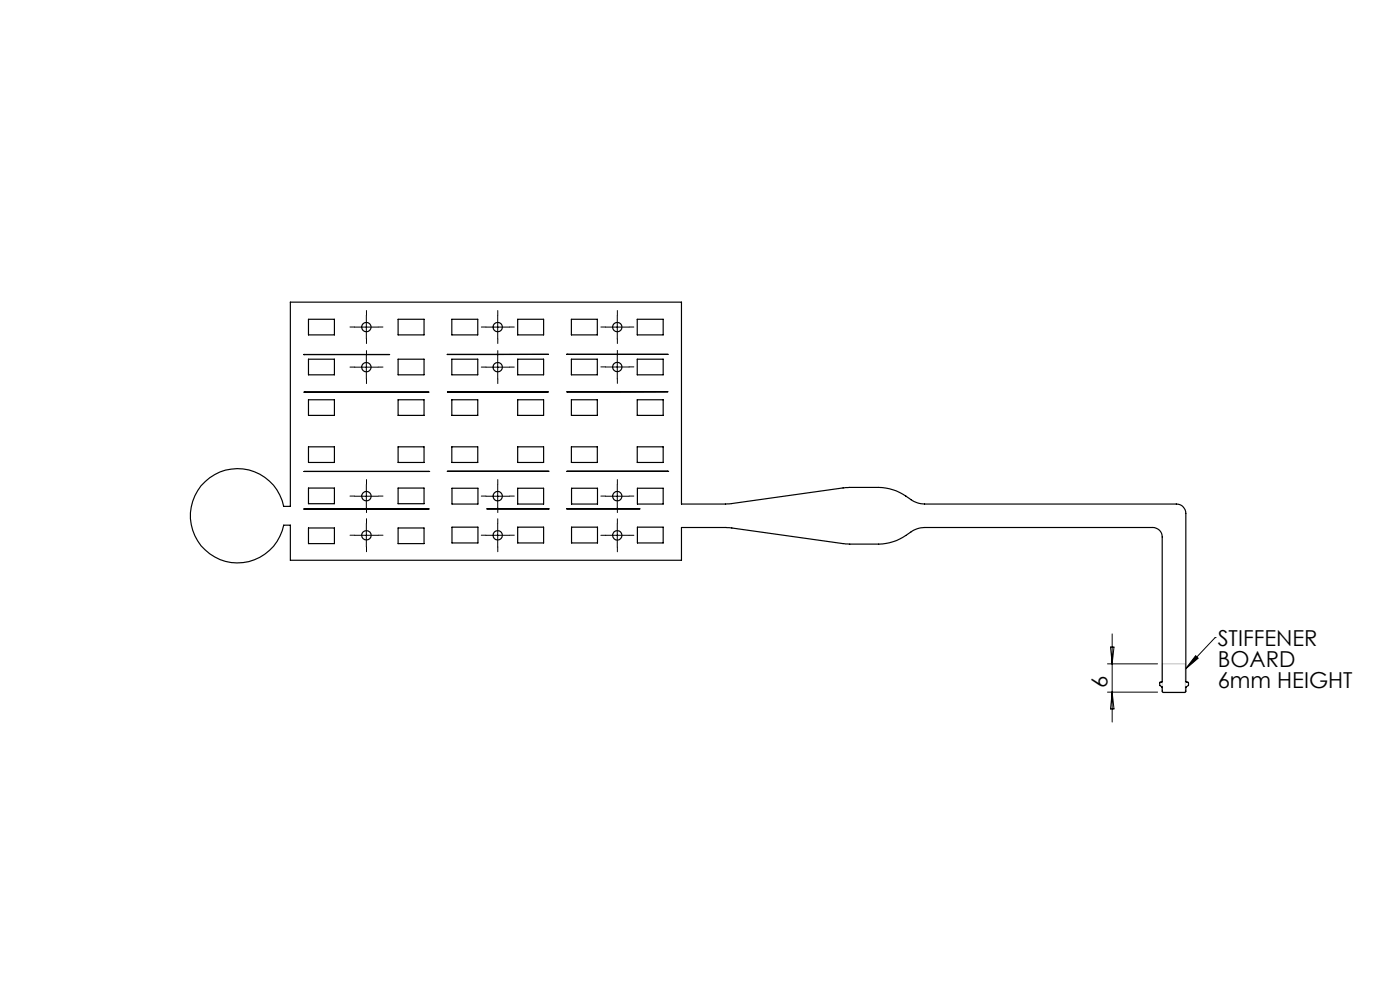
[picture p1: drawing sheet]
<svg xmlns="http://www.w3.org/2000/svg" width="297mm" height="210mm" viewBox="0 0 297 210" stroke-linecap="round" stroke-linejoin="round" font-family="sans-serif">
<defs><g id="words">
<g font-size="4.7">
<text x="258.3" y="137">STIFFENER</text>
<text x="258.3" y="141.5">BOARD</text>
<text x="235" y="145.9" transform="rotate(-90 235 145.9)">6</text>
<text x="258.3" y="146">6mm HEIGHT</text>
</g>
</g></defs>
<g fill="none" stroke="#000" stroke-width=".21">
<path d="M75.2 69.4h5M75.2 77.9h5M77.7 66.9v5M77.7 75.4v5M103.1 69.4h5M103.1 77.9h5M105.6 66.9v5M105.6 75.4v5M128.4 77.8h5.1M128.4 69.4h5.1M131 66.9v5M131 75.3v5.1"/>
<path d="M75.2 113.6h5M75.2 105.3h5M77.7 102.8v4.9M77.7 111v5.1M103.1 113.6h5M103.1 105.3h5M105.6 102.8v4.9M105.6 111v5.1M128.4 113.6h5.1M128.4 105.3h5.1M131 102.8v4.9M131 111.1v5"/>
<path d="M235.6 137.3h.7l-.4 3.5zM235.9 134.5v18.7M253.6 139.1l.6 .5-2.7 2.3zM257.8 135.2h.1M257.8 135.2l-6.3 6.7M234.9 140.8h10.7M234.9 146.8h10.7M235.9 146.8l.4 3.6h-.7z"/>
</g>
<g fill="none" stroke="#000" stroke-width=".21" stroke-dasharray="15.2 1.3 1.3 1.3">
<path d="M75.2 69.4h-1M75.2 77.9h-1M77.7 66.9v-1M77.7 71.9v1M77.7 75.4v-1M80.2 69.4h1M80.2 77.9h1M103.1 69.4h-1M103.1 77.9h-1M105.6 66.9v-1M105.6 71.9v1M105.6 75.4v-1"/>
<path d="M108.1 69.4h1M108.1 77.9h1M128.5 77.8h-1M128.5 69.4h-1M131 75.3v-1M131 66.9v-1M131 71.9v1M133.5 77.8h1M133.5 69.4h1M77.7 80.4v1M105.6 80.4v1M131 80.3v1"/>
<path d="M75.3 113.5h-1M75.3 105.2h-1M77.8 111v-1M77.8 116v1M77.8 102.7v-1M77.8 107.7v1M80.3 113.5h1M80.3 105.2h1M103.1 113.5h-1M103.1 105.2h-1M105.6 111v-1M105.6 116v1"/>
<path d="M105.6 102.7v-1M105.6 107.7v1M108.1 113.5h1M108.1 105.2h1M128.5 113.5h-1M128.5 105.2h-1M131 111v-1M131 116v1M131 102.7v-1M131 107.7v1M133.5 113.5h1M133.5 105.2h1"/>
</g>
<path d="M246.6 140.8h4.9v6h-4.9z" fill="none" stroke="#c0c0c0" stroke-width=".21"/>
<path d="M253.6 139.1l.6 .5-2.7 2.3z" fill="#000"/>
<g fill="none" stroke="#000" stroke-width=".25">
<path d="M61.6 64.1h83v42.8h10.1l24.7-3.5h7a11.4 11.4 0 0 1 7.2 2.8l1 .5 1.5 .2h53.5a1.99 1.99 0 0 1 2 2v35.7l.5 .2v.6l-.5 .4v.9l-.2 .2h-4.7l-.1-.2v-1l-.6-.3v-.6l.6-.2v-30.7a1.99 1.99 0 0 0-2-2h-48.5a5 5 0 0 0-2.8 .9 11 11 0 0 1-6.9 2.6h-7l-24.7-3.5h-10.1v6.9h-83v-7.4h-1.4a10 10 0 0 1-15.4 6.3 10 10 0 0 1 0-16.6 10 10 0 0 1 15.4 6.3h1.4zM64.5 75.2h.1M64.5 75.2h18.2zM65.4 67.7h5.5v3.3h-5.5zM65.4 76.2h5.5v3.3h-5.5zM84.5 67.7h5.5v3.3h-5.5zM84.5 76.2h5.5v3.3h-5.5zM94.9 75.2h21.4zM95.8 76.2h5.6v3.3h-5.6zM95.8 67.7h5.6v3.3h-5.6zM109.8 76.2h5.5v3.3h-5.5zM109.8 67.7h5.5v3.3h-5.5z"/>
<path d="M120.2 75.2h21.5zM120.2 75.2h.1M121.2 67.7h5.5v3.3h-5.5zM121.2 76.2h5.5v3.3h-5.5zM135.2 76.2h5.5v3.3h-5.5zM135.2 67.7h5.5v3.3h-5.5zM64.5 83.2h26.5zM64.5 83.2h.1M65.4 84.8h5.5v3.3h-5.5zM65.4 94.8h5.5v3.3h-5.5zM84.5 84.8h5.5v3.3h-5.5zM84.5 94.8h5.5v3.3h-5.5z"/>
<path d="M94.9 100h21.4M94.9 83.1h21.4M94.9 83.1v.1M95.8 84.8h5.6v3.3h-5.6zM95.8 94.8h5.6v3.3h-5.6zM109.8 84.8h5.5v3.3h-5.5zM109.8 94.8h5.5v3.3h-5.5zM116.3 100h.1M120.3 100h21.3zM120.3 83.1h21.4zM121.2 84.8h5.5v3.3h-5.5zM121.2 94.8h5.5v3.3h-5.5z"/>
<path d="M135.2 84.8h5.5v3.3h-5.5zM135.2 94.8h5.5v3.3h-5.5zM141.6 100h.1M64.5 108l26.5-.1zM64.5 100h26.4zM65.4 103.5h5.5v3.3h-5.5zM65.4 112h5.5v3.3h-5.5zM84.5 112h5.5v3.3h-5.5zM84.5 103.5h5.5v3.3h-5.5zM90.9 100h.1M95.9 111.8h5.5v3.4h-5.5zM95.9 103.6h5.5v3.3h-5.5z"/>
<path d="M103.3 107.9h13zM109.8 111.8h5.5v3.4h-5.5zM109.8 103.6h5.5v3.3h-5.5zM116.3 107.9h.1M120.2 107.9h15.5zM121.2 103.6h5.6v3.3h-5.6zM121.2 111.8h5.6v3.4h-5.6zM135.2 103.6h5.5v3.3h-5.5zM135.2 111.8h5.5v3.4h-5.5z"/>
<circle cx="77.7" cy="69.4" r=".99"/>
<circle cx="77.7" cy="77.9" r=".99"/>
<circle cx="105.6" cy="69.4" r=".99"/>
<circle cx="105.6" cy="77.9" r=".99"/>
<circle cx="131" cy="77.8" r=".99"/>
<circle cx="131" cy="69.4" r=".99"/>
<circle cx="77.7" cy="113.6" r="1"/>
<circle cx="77.7" cy="105.3" r="1.01"/>
<circle cx="105.6" cy="113.6" r=".99"/>
<circle cx="105.6" cy="105.2" r="1"/>
<circle cx="131" cy="113.6" r=".99"/>
<circle cx="131" cy="105.2" r="1"/>
</g>
<use href="#words"/>
</svg>
